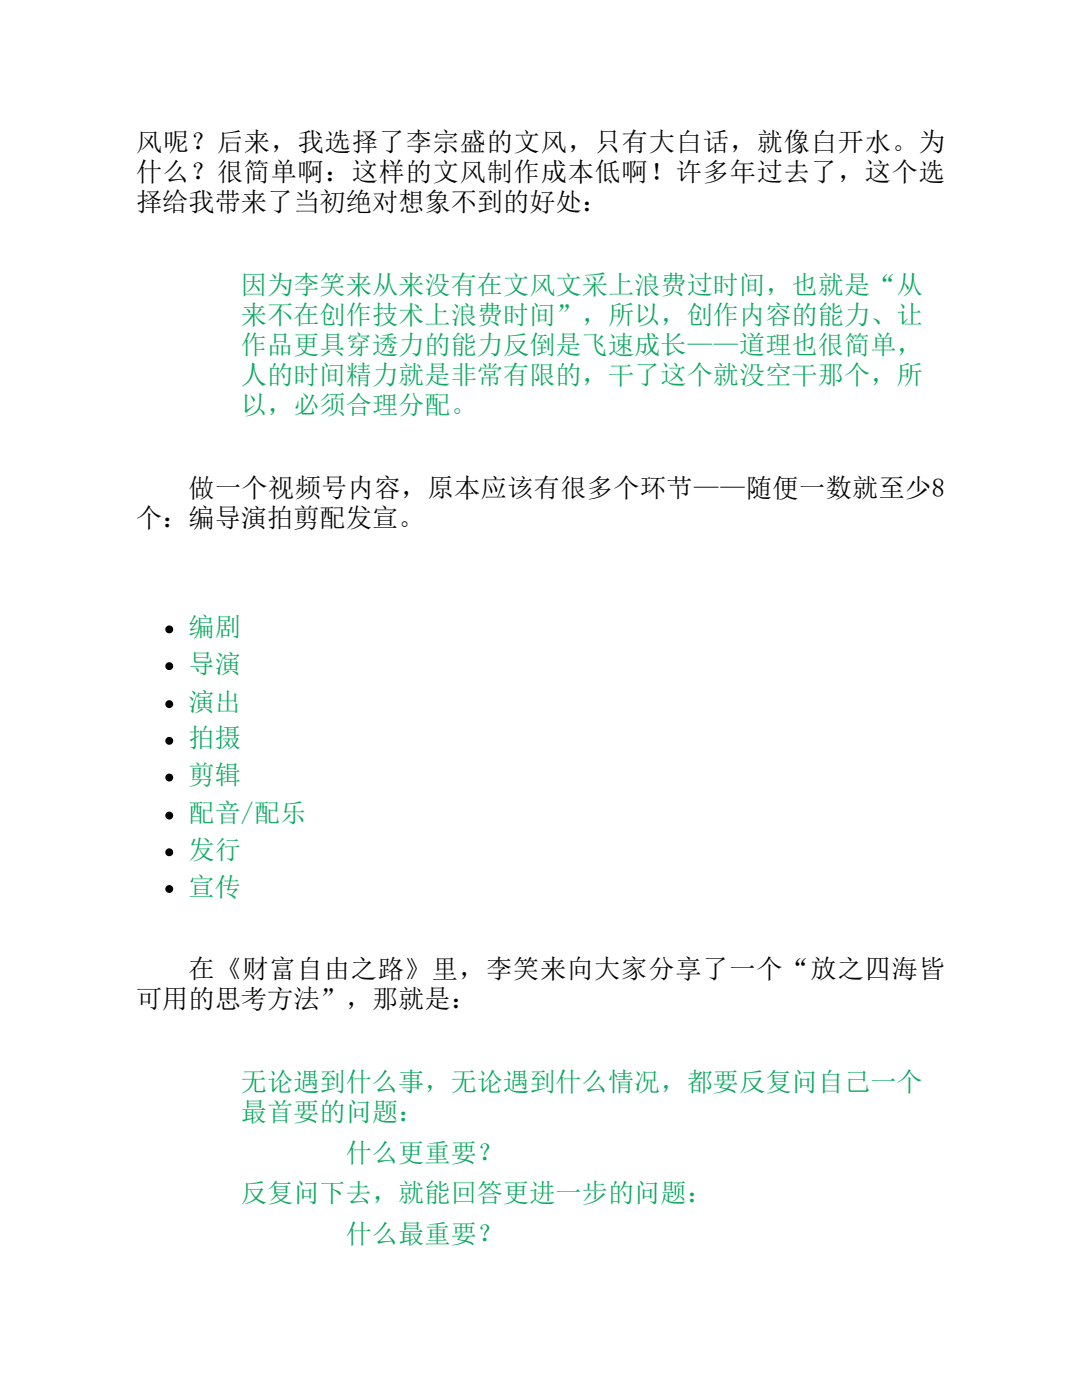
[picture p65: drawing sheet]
<svg xmlns="http://www.w3.org/2000/svg" width="216mm" height="279mm" viewBox="0 0 216 279" stroke-linecap="round" stroke-linejoin="round" font-family="sans-serif">
<defs><g id="words">
<g font-size="5.2">
<text x="27.1" y="30.1">风呢？后来，我选择了李宗盛的文风，只有大白话，就像白开水。为</text>
<text x="27.1" y="36.1">什么？很简单啊：这样的文风制作成本低啊！许多年过去了，这个选</text>
<text x="27.1" y="42.1">择给我带来了当初绝对想象不到的好处：</text>
<text x="37.6" y="99.2">做一个视频号内容，原本应该有很多个环节——随便一数就至少8</text>
<text x="27.1" y="105.2">个：编导演拍剪配发宣。</text>
<text x="37.6" y="195.2">在《财富自由之路》里，李笑来向大家分享了一个“放之四海皆</text>
<text x="27.1" y="201.2">可用的思考方法”，那就是：</text>
</g>
<g font-size="5.2" fill="#0aa85e">
<text x="48.1" y="58.6">因为李笑来从来没有在文风文采上浪费过时间，也就是“从</text>
<text x="48.1" y="64.6">来不在创作技术上浪费时间”，所以，创作内容的能力、让</text>
<text x="48.1" y="70.7">作品更具穿透力的能力反倒是飞速成长——道理也很简单，</text>
<text x="48.1" y="76.7">人的时间精力就是非常有限的，干了这个就没空干那个，所</text>
<text x="48.1" y="82.7">以，必须合理分配。</text>
<text x="37.6" y="126.9">编剧</text>
<text x="37.6" y="134.2">导演</text>
<text x="37.6" y="141.8">演出</text>
<text x="37.6" y="149.2">拍摄</text>
<text x="37.6" y="156.5">剪辑</text>
<text x="37.6" y="164.1">配音/配乐</text>
<text x="37.6" y="171.4">发行</text>
<text x="37.6" y="178.7">宣传</text>
<text x="48.1" y="217.7">无论遇到什么事，无论遇到什么情况，都要反复问自己一个</text>
<text x="48.1" y="223.7">最首要的问题：</text>
<text x="69" y="231.8">什么更重要？</text>
<text x="48.1" y="240">反复问下去，就能回答更进一步的问题：</text>
<text x="69" y="248.1">什么最重要？</text>
</g>
</g></defs>
<g fill="#000">
<circle cx="33.8" cy="125.6" r=".78"/>
<circle cx="33.8" cy="132.9" r=".78"/>
<circle cx="33.8" cy="147.9" r=".78"/>
<circle cx="33.8" cy="155.2" r=".78"/>
<circle cx="33.8" cy="140.5" r=".78"/>
<circle cx="33.8" cy="162.8" r=".78"/>
<circle cx="33.8" cy="170.1" r=".78"/>
<circle cx="33.8" cy="177.4" r=".78"/>
</g>
<use href="#words"/>
</svg>
